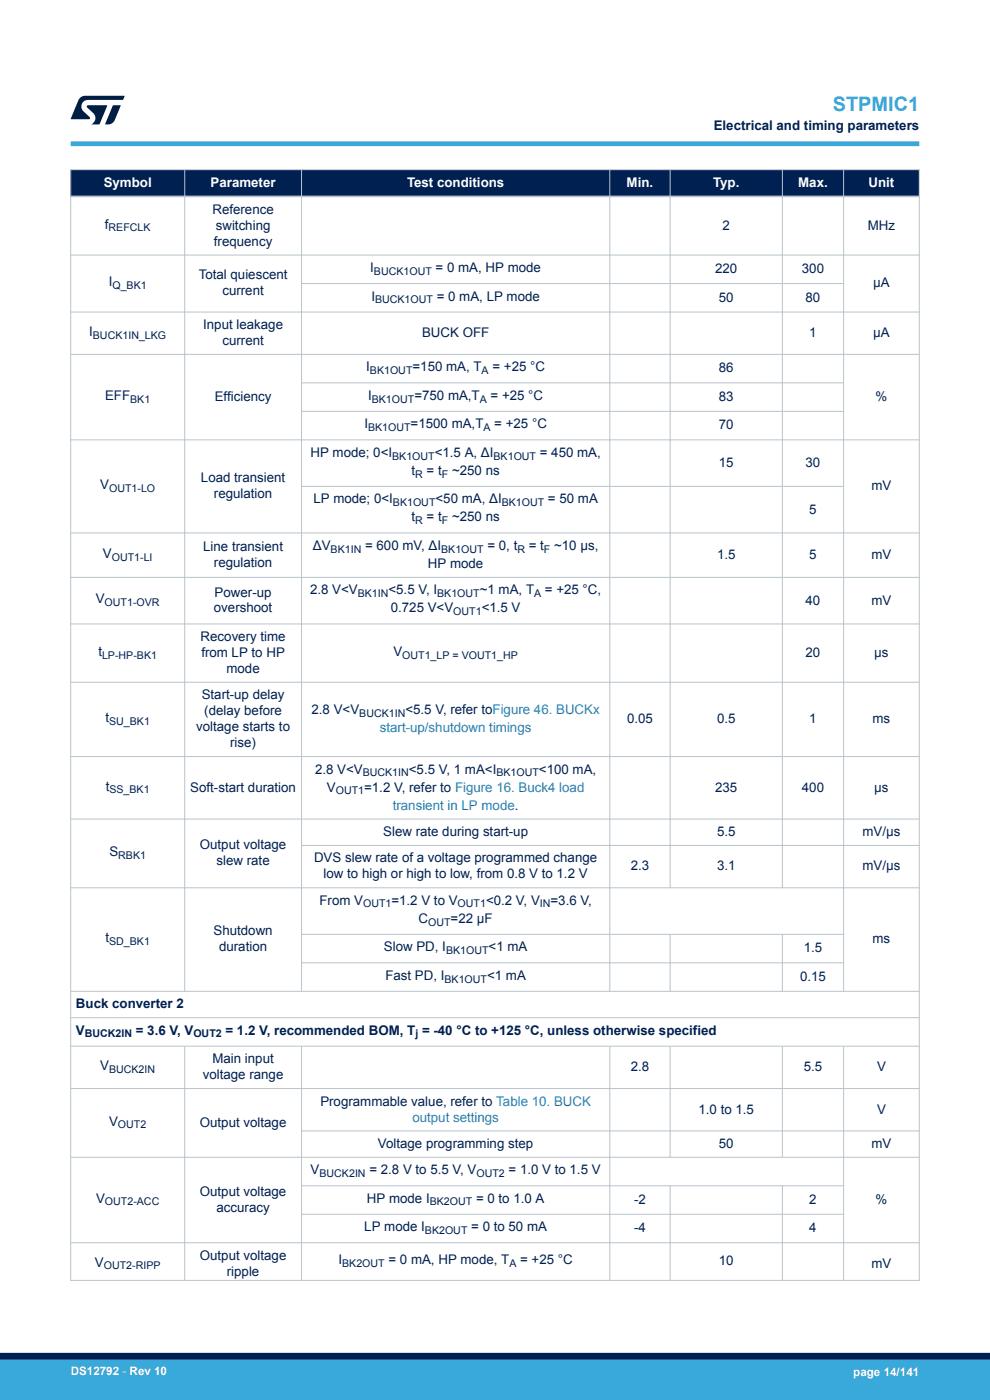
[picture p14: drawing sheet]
<svg xmlns="http://www.w3.org/2000/svg" width="210mm" height="297mm" viewBox="0 0 210 297" stroke-linecap="round" stroke-linejoin="round" font-family="sans-serif">
<defs><g id="words">
<text font-size="4.2" fill="#39a9dc" x="176.7" y="23.5">STPMIC1</text>
<g font-size="2.8" fill="#002052">
<text x="151.4" y="27.5">Electrical and timing parameters</text>
<text x="45.1" y="45.4">Reference</text>
<text x="22.2" y="48.5">f</text>
<text x="45.4" y="52.1">frequency</text>
<text x="45.8" y="48.7">switching</text>
<text x="153.3" y="48.7">2</text>
<text x="184.1" y="48.7">MHz</text>
<text x="42.2" y="59.3">Total quiescent</text>
<text x="78.5" y="57.7">I</text>
<text x="92.4" y="57.7">= 0 mA, HP mode</text>
<text x="151.7" y="57.9">220</text>
<text x="170.1" y="57.9">300</text>
<text x="23.1" y="60.7">I</text>
<text x="47.2" y="62.7">current</text>
<text x="78.8" y="63.8">I</text>
<text x="92.6" y="63.8">= 0 mA, LP mode</text>
<text x="152.5" y="64">50</text>
<text x="170.9" y="64">80</text>
<text x="185.2" y="61">µA</text>
<text x="18.9" y="71.3">I</text>
<text x="43.1" y="69.8">Input leakage</text>
<text x="89.5" y="71.5">BUCK OFF</text>
<text x="171.7" y="71.5">1</text>
<text x="185.2" y="71.5">µA</text>
<text x="47.2" y="73.2">current</text>
<text x="77.7" y="78.8">I</text>
<text x="87.5" y="78.8">=150 mA, T</text>
<text x="104.5" y="78.8">= +25 °C</text>
<text x="152.5" y="79">86</text>
<text x="22.3" y="84.8">EFF</text>
<text x="45.6" y="85.1">Efficiency</text>
<text x="78.1" y="84.8">I</text>
<text x="87.9" y="84.8">=750 mA,T</text>
<text x="104.1" y="84.8">= +25 °C</text>
<text x="152.5" y="85.1">83</text>
<text x="185.7" y="85.1">%</text>
<text x="77.3" y="90.9">I</text>
<text x="87.1" y="90.9">=1500 mA,T</text>
<text x="104.8" y="90.9">= +25 °C</text>
<text x="152.5" y="91.1">70</text>
<text x="65.9" y="96.9">HP mode; 0&lt;I</text>
<text x="87.3" y="100.8">t</text>
<text x="90.5" y="100.8">= t</text>
<text x="92.2" y="96.9">&lt;1.5 A, ΔI</text>
<text x="95.9" y="100.8">~250 ns</text>
<text x="114.5" y="96.9">= 450 mA,</text>
<text x="152.5" y="99.1">15</text>
<text x="170.9" y="99.1">30</text>
<text x="21.3" y="103.8">V</text>
<text x="42.6" y="102.3">Load transient</text>
<text x="45.4" y="105.7">regulation</text>
<text x="66.5" y="106.8">LP mode; 0&lt;I</text>
<text x="92.4" y="106.8">&lt;50 mA, ΔI</text>
<text x="116.2" y="106.8">= 50 mA</text>
<text x="184.9" y="104">mV</text>
<text x="87.3" y="110.6">t</text>
<text x="90.5" y="110.6">= t</text>
<text x="95.9" y="110.6">~250 ns</text>
<text x="171.7" y="108.9">5</text>
<text x="21.8" y="118.4">V</text>
<text x="43.1" y="116.9">Line transient</text>
<text x="66.4" y="116.7">ΔV</text>
<text x="77.4" y="116.7">= 600 mV, ΔI</text>
<text x="103.4" y="116.7">= 0, t</text>
<text x="112.2" y="116.7">= t</text>
<text x="117.5" y="116.7">~10 μs,</text>
<text x="152.1" y="118.6">1.5</text>
<text x="171.7" y="118.6">5</text>
<text x="184.9" y="118.6">mV</text>
<text x="45.4" y="120.3">regulation</text>
<text x="90.8" y="120.5">HP mode</text>
<text x="20.3" y="128">V</text>
<text x="45.4" y="129.9">overshoot</text>
<text x="45.5" y="126.5">Power-up</text>
<text x="65.8" y="126.1">2.8 V&lt;V</text>
<text x="82.4" y="126.1">&lt;5.5 V, I</text>
<text x="82.9" y="129.9">0.725 V&lt;V</text>
<text x="101.8" y="126.1">~1 mA, T</text>
<text x="102.2" y="129.9">&lt;1.5 V</text>
<text x="115.6" y="126.1">= +25 °C,</text>
<text x="170.9" y="128.2">40</text>
<text x="184.9" y="128.2">mV</text>
<text x="42.6" y="136">Recovery time</text>
<text x="20.9" y="139.1">t</text>
<text x="42.7" y="139.4">from LP to HP</text>
<text x="48" y="142.8">mode</text>
<text x="83.4" y="139.1">V</text>
<text x="170.9" y="139.4">20</text>
<text x="185.5" y="139.4">µs</text>
<text x="42.8" y="148.3">Start-up delay</text>
<text x="22.4" y="153.2">t</text>
<text x="41.6" y="155.1">voltage starts to</text>
<text x="43.3" y="151.7">(delay before</text>
<text x="66.1" y="151.5">2.8 V&lt;V</text>
<text x="86" y="151.5">&lt;5.5 V, refer toFigure 46. BUCKx</text>
<text x="133" y="153.4">0.05</text>
<text x="152.1" y="153.4">0.5</text>
<text x="171.7" y="153.4">1</text>
<text x="185.1" y="153.4">ms</text>
<text x="48.8" y="158.5">rise)</text>
<text x="22.4" y="167.7">t</text>
<text x="40.4" y="167.9">Soft-start duration</text>
<text x="66.8" y="164.1">2.8 V&lt;V</text>
<text x="69.3" y="167.9">V</text>
<text x="77.2" y="167.9">=1.2 V, refer to Figure 16. Buck4 load</text>
<text x="86.7" y="164.1">&lt;5.5 V, 1 mA&lt;I</text>
<text x="114.3" y="164.1">&lt;100 mA,</text>
<text x="151.7" y="167.9">235</text>
<text x="170.1" y="167.9">400</text>
<text x="185.5" y="167.9">µs</text>
<text x="81.3" y="177.4">Slew rate during start-up</text>
<text x="152.1" y="177.4">5.5</text>
<text x="182.9" y="177.4">mV/µs</text>
<text x="23.2" y="181.6">S</text>
<text x="42.4" y="180.2">Output voltage</text>
<text x="45.9" y="183.6">slew rate</text>
<text x="66.6" y="183">DVS slew rate of a voltage programmed change</text>
<text x="133.8" y="184.7">2.3</text>
<text x="152.1" y="184.7">3.1</text>
<text x="182.9" y="184.7">mV/µs</text>
<text x="67.8" y="192">From V</text>
<text x="68.7" y="186.4">low to high or high to low, from 0.8 V to 1.2 V</text>
<text x="83" y="192">=1.2 V to V</text>
<text x="103.1" y="192">&lt;0.2 V, V</text>
<text x="116.8" y="192">=3.6 V,</text>
<text x="88.8" y="195.8">C</text>
<text x="95.6" y="195.8">=22 µF</text>
<text x="22.4" y="199.9">t</text>
<text x="45.3" y="198.4">Shutdown</text>
<text x="46.5" y="201.8">duration</text>
<text x="81.4" y="201.8">Slow PD, I</text>
<text x="103.6" y="201.8">&lt;1 mA</text>
<text x="170.5" y="202">1.5</text>
<text x="185.1" y="200.1">ms</text>
<text x="81.7" y="207.9">Fast PD, I</text>
<text x="103.3" y="207.9">&lt;1 mA</text>
<text x="169.7" y="208.1">0.15</text>
<text x="16.1" y="213.9">Buck converter 2</text>
<text x="16.1" y="219.5">V</text>
<text x="28.8" y="219.5">= 3.6 V, V</text>
<text x="47.8" y="219.5">= 1.2 V, recommended BOM, T = -40 °C to +125 °C, unless otherwise specified</text>
<text x="21.3" y="227">V</text>
<text x="45.1" y="225.6">Main input</text>
<text x="133.8" y="227.2">2.8</text>
<text x="170.5" y="227.2">5.5</text>
<text x="186" y="227.2">V</text>
<text x="43" y="228.9">voltage range</text>
<text x="23.1" y="238.8">V</text>
<text x="42.4" y="239">Output voltage</text>
<text x="67.9" y="234.5">Programmable value, refer to Table 10. BUCK</text>
<text x="148.2" y="236.2">1.0 to 1.5</text>
<text x="186" y="236.2">V</text>
<text x="80.2" y="243.5">Voltage programming step</text>
<text x="152.5" y="243.5">50</text>
<text x="184.9" y="243.5">mV</text>
<text x="65.9" y="249.1">V</text>
<text x="78.4" y="249.1">= 2.8 V to 5.5 V, V</text>
<text x="107.9" y="249.1">= 1.0 V to 1.5 V</text>
<text x="20.4" y="255.2">V</text>
<text x="42.4" y="253.7">Output voltage</text>
<text x="45.9" y="257.1">accuracy</text>
<text x="77.8" y="255.2">HP mode I</text>
<text x="101" y="255.2">= 0 to 1.0 A</text>
<text x="134.5" y="255.4">-2</text>
<text x="171.7" y="255.4">2</text>
<text x="185.7" y="255.4">%</text>
<text x="77.3" y="261.2">LP mode I</text>
<text x="100" y="261.2">= 0 to 50 mA</text>
<text x="134.5" y="261.4">-4</text>
<text x="171.7" y="261.4">4</text>
<text x="20.1" y="268.7">V</text>
<text x="42.4" y="267.3">Output voltage</text>
<text x="71.8" y="268.2">I</text>
<text x="82.4" y="268.2">= 0 mA, HP mode, T</text>
<text x="110.3" y="268.2">= +25 °C</text>
<text x="152.5" y="268.4">10</text>
<text x="184.9" y="268.9">mV</text>
<text x="48.1" y="270.6">ripple</text>
</g>
<g font-size="2.8" fill="#fff">
<text x="22" y="39.6">Symbol</text>
<text x="44.7" y="39.6">Parameter</text>
<text x="86.3" y="39.6">Test conditions</text>
<text x="132.9" y="39.6">Min.</text>
<text x="151.3" y="39.6">Typ.</text>
<text x="169.3" y="39.6">Max.</text>
<text x="184.2" y="39.6">Unit</text>
</g>
<g font-size="2.8" fill="#1f81af">
<text x="80.6" y="155.3">start-up/shutdown timings</text>
<text x="83.3" y="171.8">transient in LP mode.</text>
<text x="87.5" y="237.9">output settings</text>
</g>
<g font-size="2.5" fill="#fff">
<text x="15" y="291.6">DS12792 - Rev 10</text>
<text x="181" y="291.9">page 14/141</text>
</g>
<g font-size="2.3" fill="#002052">
<text x="23" y="49.1">REFCLK</text>
<text x="79.3" y="58.3">BUCK1OUT</text>
<text x="23.8" y="61.3">Q_BK1</text>
<text x="79.6" y="64.3">BUCK1OUT</text>
<text x="19.7" y="71.8">BUCK1IN_LKG</text>
<text x="78.5" y="79.4">BK1OUT</text>
<text x="102.2" y="79.4">A</text>
<text x="27.6" y="85.4">BK1</text>
<text x="78.9" y="85.4">BK1OUT</text>
<text x="101.8" y="85.4">A</text>
<text x="78.1" y="91.4">BK1OUT</text>
<text x="102.6" y="91.4">A</text>
<text x="83.2" y="97.5">BK1OUT</text>
<text x="88.1" y="101.3">R</text>
<text x="93.7" y="101.3">F</text>
<text x="104.7" y="97.5">BK1OUT</text>
<text x="23.1" y="104.3">OUT1-LO</text>
<text x="83.3" y="107.4">BK1OUT</text>
<text x="106.4" y="107.4">BK1OUT</text>
<text x="88.1" y="111.2">R</text>
<text x="93.7" y="111.2">F</text>
<text x="23.7" y="118.9">OUT1-LI</text>
<text x="70.1" y="117.2">BK1IN</text>
<text x="93.6" y="117.2">BK1OUT</text>
<text x="109.8" y="117.2">R</text>
<text x="115.4" y="117.2">F</text>
<text x="22.2" y="128.6">OUT1-OVR</text>
<text x="75.9" y="126.7">BK1IN</text>
<text x="92.7" y="126.7">BK1OUT</text>
<text x="96.2" y="130.5">OUT1</text>
<text x="113.3" y="126.7">A</text>
<text x="21.7" y="139.7">LP-HP-BK1</text>
<text x="85.3" y="139.7">OUT1_LP = VOUT1_HP</text>
<text x="23.2" y="153.8">SU_BK1</text>
<text x="76.2" y="152.1">BUCK1IN</text>
<text x="76.9" y="164.7">BUCK1IN</text>
<text x="105.3" y="164.7">BK1OUT</text>
<text x="23.2" y="168.3">SS_BK1</text>
<text x="71.2" y="168.5">OUT1</text>
<text x="25.1" y="182.2">RBK1</text>
<text x="77" y="192.5">OUT1</text>
<text x="90.8" y="196.3">OUT</text>
<text x="97.1" y="192.5">OUT1</text>
<text x="114.5" y="192.5">IN</text>
<text x="23.2" y="200.5">SD_BK1</text>
<text x="94.6" y="202.4">BK1OUT</text>
<text x="94.3" y="208.4">BK1OUT</text>
<text x="18" y="220.1">BUCK2IN</text>
<text x="41" y="220.1">OUT2</text>
<text x="88.1" y="220.1">j</text>
<text x="23.1" y="227.6">BUCK2IN</text>
<text x="25" y="239.4">OUT2</text>
<text x="67.8" y="249.7">BUCK2IN</text>
<text x="101.1" y="249.7">OUT2</text>
<text x="22.3" y="255.7">OUT2-ACC</text>
<text x="91.2" y="255.7">BK2OUT</text>
<text x="90.1" y="261.8">BK2OUT</text>
<text x="22" y="269.3">OUT2-RIPP</text>
<text x="72.6" y="268.8">BK2OUT</text>
<text x="108" y="268.8">A</text>
</g>
</g></defs>
<g fill="#002052">
<path d="M15 36h180v5.7h-180z" fill-rule="evenodd"/>
<path d="M15 36h180v5.7h-180z" fill-rule="evenodd"/>
</g>
<g fill="none" stroke="#b9c4ca" stroke-width=".21">
<path d="M14.9 36h180.2M15 35.9v235.8M39.2 35.9v174.5M64 35.9v174.5M129.3 35.9v174.5M142.2 35.9v152.5M166 35.9v152.5M178.9 35.9v174.5M195 35.9v235.8M14.9 54.1h180.2M14.9 66.2h180.2M14.9 75.2h180.2"/>
<path d="M64 60.2h115.1M14.9 93.3h180.2M64 81.2h115.1M64 87.3h115.1M14.9 113.1h180.2M64 103.2h115.1M14.9 122.5h180.2M14.9 132.4h180.2M14.9 144.7h180.2M14.9 160.5h180.2M14.9 173.8h180.2M64 179.4h131.1"/>
<path d="M14.9 188.3h180.2M64 198.2h115.1M142.2 198.2v12.2M166 198.2v12.2M14.9 210.3h180.2M14.9 215.9h180.2M64 204.3h115.1M14.9 221.9h180.2M14.9 230.9h180.2M39.2 221.9v49.8M64 221.9v49.8M64 239.9h131.1"/>
<path d="M129.3 221.9v49.8M142.2 221.9v23.7M166 221.9v23.7M178.9 221.9v49.8M14.9 245.5h180.2M64 251.6h115.1M64 257.6h115.1M142.2 251.6v20.1M166 251.6v20.1M14.9 263.6h180.2M14.9 271.6h180.2"/>
</g>
<path d="M14.9 41.7h180.2" fill="none" stroke="#b9c4ca" stroke-width=".35"/>
<path d="M15 30.5h180" fill="none" stroke="#39a9dc" stroke-width="1"/>
<g fill="#001e41">
<path d="M17.1 20.7l.9-.4 8.4 .1-.3 .8h-7.4a1.4 1.4 0 0 0-1.3 .8 1.4 1.4 0 0 0 .2 1.5l1.4 1.3v.4l-4 .1 1.6-4.1z"/>
<path d="M24 22.4h1.6l-1.3 3.1a1.54 1.54 0 0 1-1.4 .9l-.6-.1z"/>
<path d="M18.5 22.4h4.2l-1.6 4h-1.7a1.48 1.48 0 0 0 .4-2.4l-1.3-1.2z"/>
</g>
<g fill="#39a9dc">
<path d="M0 288.4h210v8.6h-210z" fill-rule="evenodd"/>
<path d="M-.1 288.4h210.2v4.4h-210.2z" fill-rule="evenodd"/>
</g>
<path d="M0 287.7h210" fill="none" stroke="#002052" stroke-width="1.4"/>
<use href="#words"/>
</svg>
